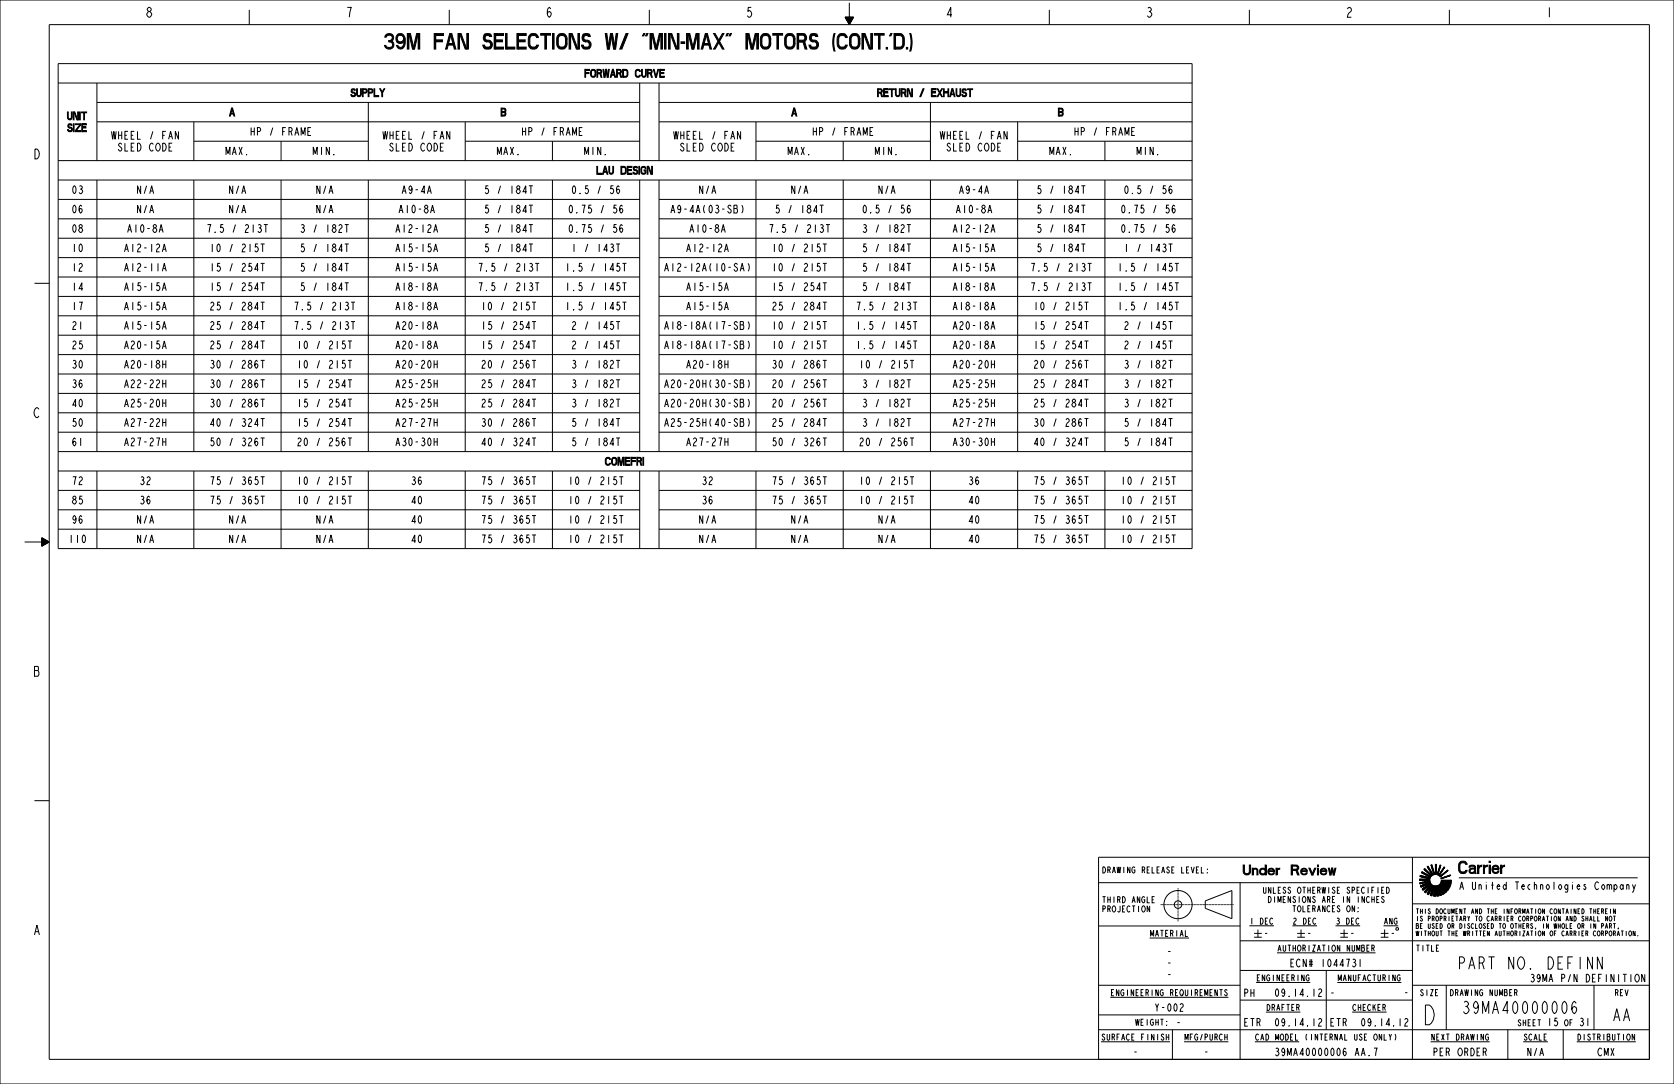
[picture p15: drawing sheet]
<svg xmlns="http://www.w3.org/2000/svg" width="864mm" height="559mm" viewBox="0 0 864 559" stroke-linecap="round" stroke-linejoin="round" font-family="sans-serif">
<defs><g id="words">
<text font-size="13.2" x="733" y="528">D</text>
<text font-size="10.4" x="182" y="25">39M FAN SELECTIONS W/ &quot;MIN-MAX&quot; MOTORS (CONT.'D.)</text>
<g font-size="8.3">
<text x="752" y="450">Carrier</text>
<text x="753" y="500">PART NO. DEFINN</text>
<text x="755" y="523">39MA40000006</text>
<text x="832" y="526">AA</text>
</g>
<g font-size="6.6">
<text x="75" y="9">8</text>
<text x="178" y="9">7</text>
<text x="281" y="9">6</text>
<text x="385" y="9">5</text>
<text x="488" y="9">4</text>
<text x="591" y="9">3</text>
<text x="694" y="9">2</text>
<text x="797" y="9">1</text>
<text x="17" y="82">D</text>
<text x="17" y="215">C</text>
<text x="17" y="349">B</text>
<text x="641" y="451">Under</text>
<text x="671" y="451">Review</text>
<text x="17" y="482">A</text>
</g>
<g font-size="5.3">
<text x="302" y="40">FORWARD CURVE</text>
<text x="180" y="50">SUPPLY</text>
<text x="452" y="50">RETURN / EXHAUST</text>
<text x="118" y="60">A</text>
<text x="258" y="60">B</text>
<text x="408" y="60">A</text>
<text x="546" y="60">B</text>
<text x="34" y="62">UNIT</text>
<text x="34" y="68">SIZE</text>
<text x="58" y="72">WHEEL / FAN</text>
<text x="129" y="70">HP / FRAME</text>
<text x="198" y="72">WHEEL / FAN</text>
<text x="269" y="70">HP / FRAME</text>
<text x="348" y="72">WHEEL / FAN</text>
<text x="419" y="70">HP / FRAME</text>
<text x="485" y="72">WHEEL / FAN</text>
<text x="554" y="70">HP / FRAME</text>
<text x="61" y="78">SLED CODE</text>
<text x="201" y="78">SLED CODE</text>
<text x="351" y="78">SLED CODE</text>
<text x="488" y="78">SLED CODE</text>
<text x="116" y="80">MAX.</text>
<text x="161" y="80">MIN.</text>
<text x="256" y="80">MAX.</text>
<text x="301" y="80">MIN.</text>
<text x="406" y="80">MAX.</text>
<text x="451" y="80">MIN.</text>
<text x="541" y="80">MAX.</text>
<text x="586" y="80">MIN.</text>
<text x="307" y="90">LAU DESIGN</text>
<text x="37" y="100">03</text>
<text x="70" y="100">N/A</text>
<text x="118" y="100">N/A</text>
<text x="163" y="100">N/A</text>
<text x="207" y="100">A9-4A</text>
<text x="250" y="100">5 / 184T</text>
<text x="295" y="100">0.5 / 56</text>
<text x="360" y="100">N/A</text>
<text x="408" y="100">N/A</text>
<text x="453" y="100">N/A</text>
<text x="495" y="100">A9-4A</text>
<text x="535" y="100">5 / 184T</text>
<text x="580" y="100">0.5 / 56</text>
<text x="37" y="110">06</text>
<text x="70" y="110">N/A</text>
<text x="118" y="110">N/A</text>
<text x="163" y="110">N/A</text>
<text x="205" y="110">A10-8A</text>
<text x="250" y="110">5 / 184T</text>
<text x="293" y="110">0.75 / 56</text>
<text x="346" y="110">A9-4A(03-SB)</text>
<text x="400" y="110">5 / 184T</text>
<text x="445" y="110">0.5 / 56</text>
<text x="493" y="110">A10-8A</text>
<text x="535" y="110">5 / 184T</text>
<text x="578" y="110">0.75 / 56</text>
<text x="37" y="120">08</text>
<text x="65" y="120">A10-8A</text>
<text x="107" y="120">7.5 / 213T</text>
<text x="155" y="120">3 / 182T</text>
<text x="204" y="120">A12-12A</text>
<text x="250" y="120">5 / 184T</text>
<text x="293" y="120">0.75 / 56</text>
<text x="355" y="120">A10-8A</text>
<text x="397" y="120">7.5 / 213T</text>
<text x="445" y="120">3 / 182T</text>
<text x="491" y="120">A12-12A</text>
<text x="535" y="120">5 / 184T</text>
<text x="578" y="120">0.75 / 56</text>
<text x="37" y="130">10</text>
<text x="64" y="130">A12-12A</text>
<text x="108" y="130">10 / 215T</text>
<text x="155" y="130">5 / 184T</text>
<text x="204" y="130">A15-15A</text>
<text x="250" y="130">5 / 184T</text>
<text x="295" y="130">1 / 143T</text>
<text x="354" y="130">A12-12A</text>
<text x="398" y="130">10 / 215T</text>
<text x="445" y="130">5 / 184T</text>
<text x="491" y="130">A15-15A</text>
<text x="535" y="130">5 / 184T</text>
<text x="580" y="130">1 / 143T</text>
<text x="37" y="140">12</text>
<text x="64" y="140">A12-11A</text>
<text x="108" y="140">15 / 254T</text>
<text x="155" y="140">5 / 184T</text>
<text x="204" y="140">A15-15A</text>
<text x="247" y="140">7.5 / 213T</text>
<text x="292" y="140">1.5 / 145T</text>
<text x="343" y="140">A12-12A(10-SA)</text>
<text x="398" y="140">10 / 215T</text>
<text x="445" y="140">5 / 184T</text>
<text x="491" y="140">A15-15A</text>
<text x="532" y="140">7.5 / 213T</text>
<text x="577" y="140">1.5 / 145T</text>
<text x="37" y="150">14</text>
<text x="64" y="150">A15-15A</text>
<text x="108" y="150">15 / 254T</text>
<text x="155" y="150">5 / 184T</text>
<text x="204" y="150">A18-18A</text>
<text x="247" y="150">7.5 / 213T</text>
<text x="292" y="150">1.5 / 145T</text>
<text x="354" y="150">A15-15A</text>
<text x="398" y="150">15 / 254T</text>
<text x="445" y="150">5 / 184T</text>
<text x="491" y="150">A18-18A</text>
<text x="532" y="150">7.5 / 213T</text>
<text x="577" y="150">1.5 / 145T</text>
<text x="37" y="160">17</text>
<text x="64" y="160">A15-15A</text>
<text x="108" y="160">25 / 284T</text>
<text x="152" y="160">7.5 / 213T</text>
<text x="204" y="160">A18-18A</text>
<text x="248" y="160">10 / 215T</text>
<text x="292" y="160">1.5 / 145T</text>
<text x="354" y="160">A15-15A</text>
<text x="398" y="160">25 / 284T</text>
<text x="442" y="160">7.5 / 213T</text>
<text x="491" y="160">A18-18A</text>
<text x="533" y="160">10 / 215T</text>
<text x="577" y="160">1.5 / 145T</text>
<text x="37" y="170">21</text>
<text x="64" y="170">A15-15A</text>
<text x="108" y="170">25 / 284T</text>
<text x="152" y="170">7.5 / 213T</text>
<text x="204" y="170">A20-18A</text>
<text x="248" y="170">15 / 254T</text>
<text x="295" y="170">2 / 145T</text>
<text x="343" y="170">A18-18A(17-SB)</text>
<text x="398" y="170">10 / 215T</text>
<text x="442" y="170">1.5 / 145T</text>
<text x="491" y="170">A20-18A</text>
<text x="533" y="170">15 / 254T</text>
<text x="580" y="170">2 / 145T</text>
<text x="37" y="180">25</text>
<text x="64" y="180">A20-15A</text>
<text x="108" y="180">25 / 284T</text>
<text x="153" y="180">10 / 215T</text>
<text x="204" y="180">A20-18A</text>
<text x="248" y="180">15 / 254T</text>
<text x="295" y="180">2 / 145T</text>
<text x="343" y="180">A18-18A(17-SB)</text>
<text x="398" y="180">10 / 215T</text>
<text x="442" y="180">1.5 / 145T</text>
<text x="491" y="180">A20-18A</text>
<text x="533" y="180">15 / 254T</text>
<text x="580" y="180">2 / 145T</text>
<text x="37" y="190">30</text>
<text x="64" y="190">A20-18H</text>
<text x="108" y="190">30 / 286T</text>
<text x="153" y="190">10 / 215T</text>
<text x="204" y="190">A20-20H</text>
<text x="248" y="190">20 / 256T</text>
<text x="295" y="190">3 / 182T</text>
<text x="354" y="190">A20-18H</text>
<text x="398" y="190">30 / 286T</text>
<text x="443" y="190">10 / 215T</text>
<text x="491" y="190">A20-20H</text>
<text x="533" y="190">20 / 256T</text>
<text x="580" y="190">3 / 182T</text>
<text x="37" y="200">36</text>
<text x="64" y="200">A22-22H</text>
<text x="108" y="200">30 / 286T</text>
<text x="153" y="200">15 / 254T</text>
<text x="204" y="200">A25-25H</text>
<text x="248" y="200">25 / 284T</text>
<text x="295" y="200">3 / 182T</text>
<text x="343" y="200">A20-20H(30-SB)</text>
<text x="398" y="200">20 / 256T</text>
<text x="445" y="200">3 / 182T</text>
<text x="491" y="200">A25-25H</text>
<text x="533" y="200">25 / 284T</text>
<text x="580" y="200">3 / 182T</text>
<text x="37" y="210">40</text>
<text x="64" y="210">A25-20H</text>
<text x="108" y="210">30 / 286T</text>
<text x="153" y="210">15 / 254T</text>
<text x="204" y="210">A25-25H</text>
<text x="248" y="210">25 / 284T</text>
<text x="295" y="210">3 / 182T</text>
<text x="343" y="210">A20-20H(30-SB)</text>
<text x="398" y="210">20 / 256T</text>
<text x="445" y="210">3 / 182T</text>
<text x="491" y="210">A25-25H</text>
<text x="533" y="210">25 / 284T</text>
<text x="580" y="210">3 / 182T</text>
<text x="37" y="220">50</text>
<text x="64" y="220">A27-22H</text>
<text x="108" y="220">40 / 324T</text>
<text x="153" y="220">15 / 254T</text>
<text x="204" y="220">A27-27H</text>
<text x="248" y="220">30 / 286T</text>
<text x="295" y="220">5 / 184T</text>
<text x="343" y="220">A25-25H(40-SB)</text>
<text x="398" y="220">25 / 284T</text>
<text x="445" y="220">3 / 182T</text>
<text x="491" y="220">A27-27H</text>
<text x="533" y="220">30 / 286T</text>
<text x="580" y="220">5 / 184T</text>
<text x="37" y="230">61</text>
<text x="64" y="230">A27-27H</text>
<text x="108" y="230">50 / 326T</text>
<text x="153" y="230">20 / 256T</text>
<text x="204" y="230">A30-30H</text>
<text x="248" y="230">40 / 324T</text>
<text x="295" y="230">5 / 184T</text>
<text x="354" y="230">A27-27H</text>
<text x="398" y="230">50 / 326T</text>
<text x="443" y="230">20 / 256T</text>
<text x="491" y="230">A30-30H</text>
<text x="533" y="230">40 / 324T</text>
<text x="580" y="230">5 / 184T</text>
<text x="311" y="240">COMEFRI</text>
<text x="37" y="250">72</text>
<text x="72" y="250">32</text>
<text x="108" y="250">75 / 365T</text>
<text x="153" y="250">10 / 215T</text>
<text x="212" y="250">36</text>
<text x="248" y="250">75 / 365T</text>
<text x="293" y="250">10 / 215T</text>
<text x="362" y="250">32</text>
<text x="398" y="250">75 / 365T</text>
<text x="443" y="250">10 / 215T</text>
<text x="499" y="250">36</text>
<text x="533" y="250">75 / 365T</text>
<text x="578" y="250">10 / 215T</text>
<text x="37" y="260">85</text>
<text x="72" y="260">36</text>
<text x="108" y="260">75 / 365T</text>
<text x="153" y="260">10 / 215T</text>
<text x="212" y="260">40</text>
<text x="248" y="260">75 / 365T</text>
<text x="293" y="260">10 / 215T</text>
<text x="362" y="260">36</text>
<text x="398" y="260">75 / 365T</text>
<text x="443" y="260">10 / 215T</text>
<text x="499" y="260">40</text>
<text x="533" y="260">75 / 365T</text>
<text x="578" y="260">10 / 215T</text>
<text x="37" y="270">96</text>
<text x="70" y="270">N/A</text>
<text x="118" y="270">N/A</text>
<text x="163" y="270">N/A</text>
<text x="212" y="270">40</text>
<text x="248" y="270">75 / 365T</text>
<text x="293" y="270">10 / 215T</text>
<text x="360" y="270">N/A</text>
<text x="408" y="270">N/A</text>
<text x="453" y="270">N/A</text>
<text x="499" y="270">40</text>
<text x="533" y="270">75 / 365T</text>
<text x="578" y="270">10 / 215T</text>
<text x="35" y="280">110</text>
<text x="70" y="280">N/A</text>
<text x="118" y="280">N/A</text>
<text x="163" y="280">N/A</text>
<text x="212" y="280">40</text>
<text x="248" y="280">75 / 365T</text>
<text x="293" y="280">10 / 215T</text>
<text x="360" y="280">N/A</text>
<text x="408" y="280">N/A</text>
<text x="453" y="280">N/A</text>
<text x="499" y="280">40</text>
<text x="533" y="280">75 / 365T</text>
<text x="578" y="280">10 / 215T</text>
</g>
<g font-size="5.2">
<text x="752" y="459">A United Technologies Company</text>
<text x="652" y="483">-</text>
<text x="674" y="483">-</text>
<text x="696" y="483">-</text>
<text x="717" y="483">-</text>
<text x="602" y="492">-</text>
<text x="602" y="498">-</text>
<text x="665" y="498">ECN# 1044731</text>
<text x="602" y="504">-</text>
<text x="790" y="506">39MA P/N DEFINITION</text>
<text x="641" y="514">PH</text>
<text x="658" y="514">09.14.12</text>
<text x="686" y="514">-</text>
<text x="724" y="514">-</text>
<text x="596" y="521">Y-002</text>
<text x="606" y="529">-</text>
<text x="641" y="529">ETR</text>
<text x="658" y="529">09.14.12</text>
<text x="686" y="529">ETR</text>
<text x="702" y="529">09.14.12</text>
<text x="798" y="529">15</text>
<text x="815" y="529">31</text>
<text x="584" y="544">-</text>
<text x="621" y="544">-</text>
<text x="658" y="544">39MA40000006</text>
<text x="699" y="544">AA.7</text>
<text x="739" y="544">PER ORDER</text>
<text x="788" y="544">N/A</text>
<text x="824" y="544">CMX</text>
</g>
<g font-size="4.1">
<text x="568" y="450">DRAWING RELEASE LEVEL:</text>
<text x="652" y="461">UNLESS OTHERWISE SPECIFIED</text>
<text x="568" y="465">THIRD ANGLE</text>
<text x="654" y="465">DIMENSIONS ARE IN INCHES</text>
<text x="568" y="470">PROJECTION</text>
<text x="667" y="470">TOLERANCES ON:</text>
<text x="645" y="476">1 DEC</text>
<text x="667" y="476">2 DEC</text>
<text x="689" y="476">3 DEC</text>
<text x="714" y="476">ANG</text>
<text x="593" y="483">MATERIAL</text>
<text x="659" y="490">AUTHORIZATION NUMBER</text>
<text x="730" y="490">TITLE</text>
<text x="648" y="506">ENGINEERING</text>
<text x="690" y="506">MANUFACTURING</text>
<text x="574" y="513">ENGINEERING REQUIREMENTS</text>
<text x="732" y="513">SIZE</text>
<text x="748" y="513">DRAWING NUMBER</text>
<text x="833" y="513">REV</text>
<text x="653" y="521">DRAFTER</text>
<text x="698" y="521">CHECKER</text>
<text x="586" y="529">WEIGHT:</text>
<text x="783" y="529">SHEET</text>
<text x="807" y="529">OF</text>
<text x="568" y="536">SURFACE FINISH</text>
<text x="611" y="536">MFG/PURCH</text>
<text x="648" y="536">CAD MODEL</text>
<text x="673" y="536">(INTERNAL USE ONLY)</text>
<text x="738" y="536">NEXT DRAWING</text>
<text x="786" y="536">SCALE</text>
<text x="814" y="536">DISTRIBUTION</text>
</g>
<g font-size="3.3">
<text x="730" y="471">THIS DOCUMENT AND THE INFORMATION CONTAINED THEREIN</text>
<text x="730" y="475">IS PROPRIETARY TO CARRIER CORPORATION AND SHALL NOT</text>
<text x="730" y="479">BE USED OR DISCLOSED TO OTHERS, IN WHOLE OR IN PART,</text>
<text x="730" y="482">WITHOUT THE WRITTEN AUTHORIZATION OF CARRIER CORPORATION.</text>
</g>
</g></defs>
<g fill="none" stroke="#000" stroke-width=".52">
<path d="M0 0h864v559h-864zM129 5v8M232 5v8M335 5v8M436 9h4l-2 4M436 9l2 4M436 9h4M436 9l2 3 2-3M436 9h4l-2 3-1-3M437 9h2l-1 3M437 9l1 2M437 10h2"/>
<path d="M438 10h1l-1 1M438 10v1M438 10h.1M438 1v12M439 10l-1 1-1-1M541 5v8M645 5v8M748 5v8M851 13v533h-826v-533h826M30 33h585v250h-585zM30 43h585M50 53h280"/>
<path d="M50 43v40M190 53v30M330 43v40M340 53h275M340 43v40M480 53v30M50 63h280M100 73h90M100 63v20M145 73v10M240 73h90M240 63v20"/>
<path d="M285 73v10M340 63h275M390 73h90M390 63v20M435 73v10M525 73h90M525 63v20M570 73v10M30 83h585M30 93h585M50 93v140M100 93v140"/>
<path d="M145 93v140M190 93v140M240 93v140M285 93v140M330 93v140M340 93v140M390 93v140M435 93v140M480 93v140M525 93v140M570 93v140M30 103h300"/>
<path d="M30 113h300M340 103h275M340 113h275M30 123h300M30 133h300M340 123h275M340 133h275M18 146h7M30 143h300M30 153h300M340 143h275M340 153h275"/>
<path d="M30 163h300M30 173h300M340 163h275M340 173h275M30 183h300M30 193h300M340 183h275M340 193h275M30 203h300M30 213h300M340 203h275M340 213h275"/>
<path d="M30 223h300M30 233h585M340 223h275M30 243h585M30 253h300M50 243v40M100 243v40M145 243v40M190 243v40M240 243v40M285 243v40M330 243v40"/>
<path d="M340 253h275M340 243v40M390 243v40M435 243v40M480 243v40M525 243v40M570 243v40M13 279h12M22 277l3 2-3 3zM22 277l3 2-3 2M22 278v3M22 278l3 1"/>
<path d="M22 278v3l3-2M22 278l2 1-2 2M22 278l2 1-2 1M22 279v1l2-1M22 279h1l-1 1M23 279v1v-1M23 279h.1M30 263h300M30 273h300M340 263h275M340 273h275M18 413h7"/>
<path d="M567 455h162M640 455v91M729 442v104M732 453h6l-6 1zM732 453h6v1h-6zM732 454l6-1v1zM732 455h5l-4 1zM732 455l6-1-1 1zM733 452l5 1zM733 451l5 2-5-1zM733 457l5-2zM733 457l5-2-5 2z"/>
<path d="M733 450l5 2zM734 449l4 3-5-2zM734 458l4-2zM734 458l4-2-4 3zM734 458l4-3v1zM735 448l4 3-1 1zM735 460l3-4-3 4zM735 448l4 3-4-3zM735 448l4 3-1 1-3-4zM736 447h1l2 4zM736 447l3 4zM738 454l-6 1 1 1 4-1-4 2 5-2-4 3v1l4-3-3 4 3-4-2 5h1l2-4-1 5h1l1-5v5h1v-4v4h1l-1-4 2 4 1-1-2-3 2 3h1l-2-3 3 2-2-3 3 2v-1l-2-1"/>
<path d="M738 454v1zM738 454a3 3 0 0 0 3 3 3 3 0 0 0 3-3h5v1h-3h3l-1 1h-2l2 1v1l-3-1M738 455v1zM738 456l-3 4zM738 456h1zM738 446h1l1 5zM738 446l2 5zM738 456l2 1zM738 456l1 1-3 4zM739 457h6h-1zM739 457l-2 4h-1zM739 457h6z"/>
<path d="M739 457h2zM739 457h1l-2 5zM739 457h5h-4zM740 457l3 1h-2zM740 457h4l-1 1zM740 457l-1 5h-1zM740 457l1 1-1 4zM741 458l1 4zM741 458h1zM741 458l1 4h-1zM741 458v4h-1zM741 446v5z"/>
<path d="M741 458h2zM741 457h4zM741 446v5M741 458h1l2 3zM741 458l3 3-1 1zM742 457v-1l3 1zM742 456h3M742 458h1l2 3zM742 458l3 3h-1zM742 456h4l-1 1zM743 452l4-3zM743 446l-1 5z"/>
<path d="M743 446l-2 5zM743 456l3-1h3zM743 456l6-1-3 1zM743 456h3h-4zM743 458l3 2zM743 458l1-1 2 3zM743 453l5-2zM743 455h3l-3 1zM743 455l6-1-3 1zM744 454h5l-6 1zM744 457h1l2 1zM744 457l3 1v1z"/>
<path d="M745 457h-6M745 457l1-1 2 1zM745 457h3v1zM745 447l-3 4zM746 456l3-1-1 1zM746 455l3-1v1zM753 453h92M851 442h-284v104M567 477h73M622 464l14-5v15l-14-6zM729 466h122M640 485h211"/>
<path d="M567 508h73M640 500h89M640 516h89M684 500v31M729 508h122M746 508v23M822 508v23M567 523h73M567 531h284M605 531v15M778 531v15M806 531v15"/>
<circle cx="608" cy="466" r="7"/>
<circle cx="608" cy="466" r="1.9"/>
</g>
<g fill="#000">
<path d="M732 453h6l-6 1zM732 455l6-1-1 1zM733 451l5 2-5-1zM733 457l5-2zM734 449l4 3-5-2zM734 458l4-3v1zM738 456l-3 4zM735 448l4 3-4-3zM736 447h1l2 4zM732 455h5l-4 1zM732 454l6-1v1zM738 454v1z"/>
<path d="M733 452l5 1zM733 457l5-2-5 2zM738 455v1zM733 450l5 2zM734 458l4-2zM734 458l4-2-4 3zM738 456h1zM735 448l4 3-1 1zM735 460l3-4-3 4zM738 446h1l1 5zM738 456l2 1zM736 447l3 4z"/>
<path d="M739 457h6h-1zM739 457l-2 4h-1zM740 457h4l-1 1zM740 457l-1 5h-1zM738 446l2 5zM741 458v4h-1zM739 457h2zM743 446l-2 5zM741 458l1 4zM741 458h1zM745 447l-3 4zM741 458h1l2 3z"/>
<path d="M741 458h2zM743 456h3h-4zM742 456h4l-1 1zM743 452l4-3zM743 455h3l-3 1zM743 456l6-1-3 1zM742 458h1l2 3zM740 457l3 1h-2zM743 446l-1 5zM743 453l5-2zM743 455l6-1-3 1zM744 454h5l-6 1z"/>
<path d="M743 458l1-1 2 3zM739 457h5h-4zM744 457h1l2 1zM745 457l1-1 2 1zM744 457l3 1v1zM745 457h3v1zM743 456l3-1h3zM746 456l3-1-1 1zM746 455l3-1v1zM738 456l1 1-3 4zM739 457h1l-2 5zM740 457l1 1-1 4z"/>
<path d="M741 458l1 4h-1zM741 458l3 3-1 1zM742 458l3 3h-1zM743 458l3 2z"/>
</g>
<path d="M608 458v17M599 466h37" fill="none" stroke="#000" stroke-width=".52" stroke-dasharray=".1 .1 .4 .1" stroke-linecap="butt"/>
<!-- layer: NOTES3D -->
<path d="M667 446h2a1.4 1.4 0 0 1 1 1 1.4 1.4 0 0 1-1 2h-2v-1h2v-1v-1h-2zM668 448h1l1 3h-1z" fill="#000"/>
<g fill="none" stroke="#000" stroke-width=".52">
<path d="M667 446h2a1.4 1.4 0 0 1 1 1 1.4 1.4 0 0 1-1 2h-2v-1h2v-1v-1h-2zM668 448h1l1 3h-1zM645 477h12M649 479v4M667 477h12M671 479v4M689 477h13M693 479v4M714 477h7M714 479v4M720 478l1 1v1l-1-1zM832 472h2"/>
<path d="M833 472v3M833 468v3l-1-3v3M835 479h.1M593 484h20M647 481h4M647 483h4M659 491h51M669 481h4M669 483h4M691 481h4M691 483h4M712 481h4"/>
<path d="M712 483h4M845 482h.1M573 514h61M648 506h28M690 506h33M568 537h36M611 537h23M647 537h23M653 522h18M698 522h17M738 537h31M786 537h13"/>
<path d="M813 537h31"/>
</g>
<use href="#words"/>
</svg>
